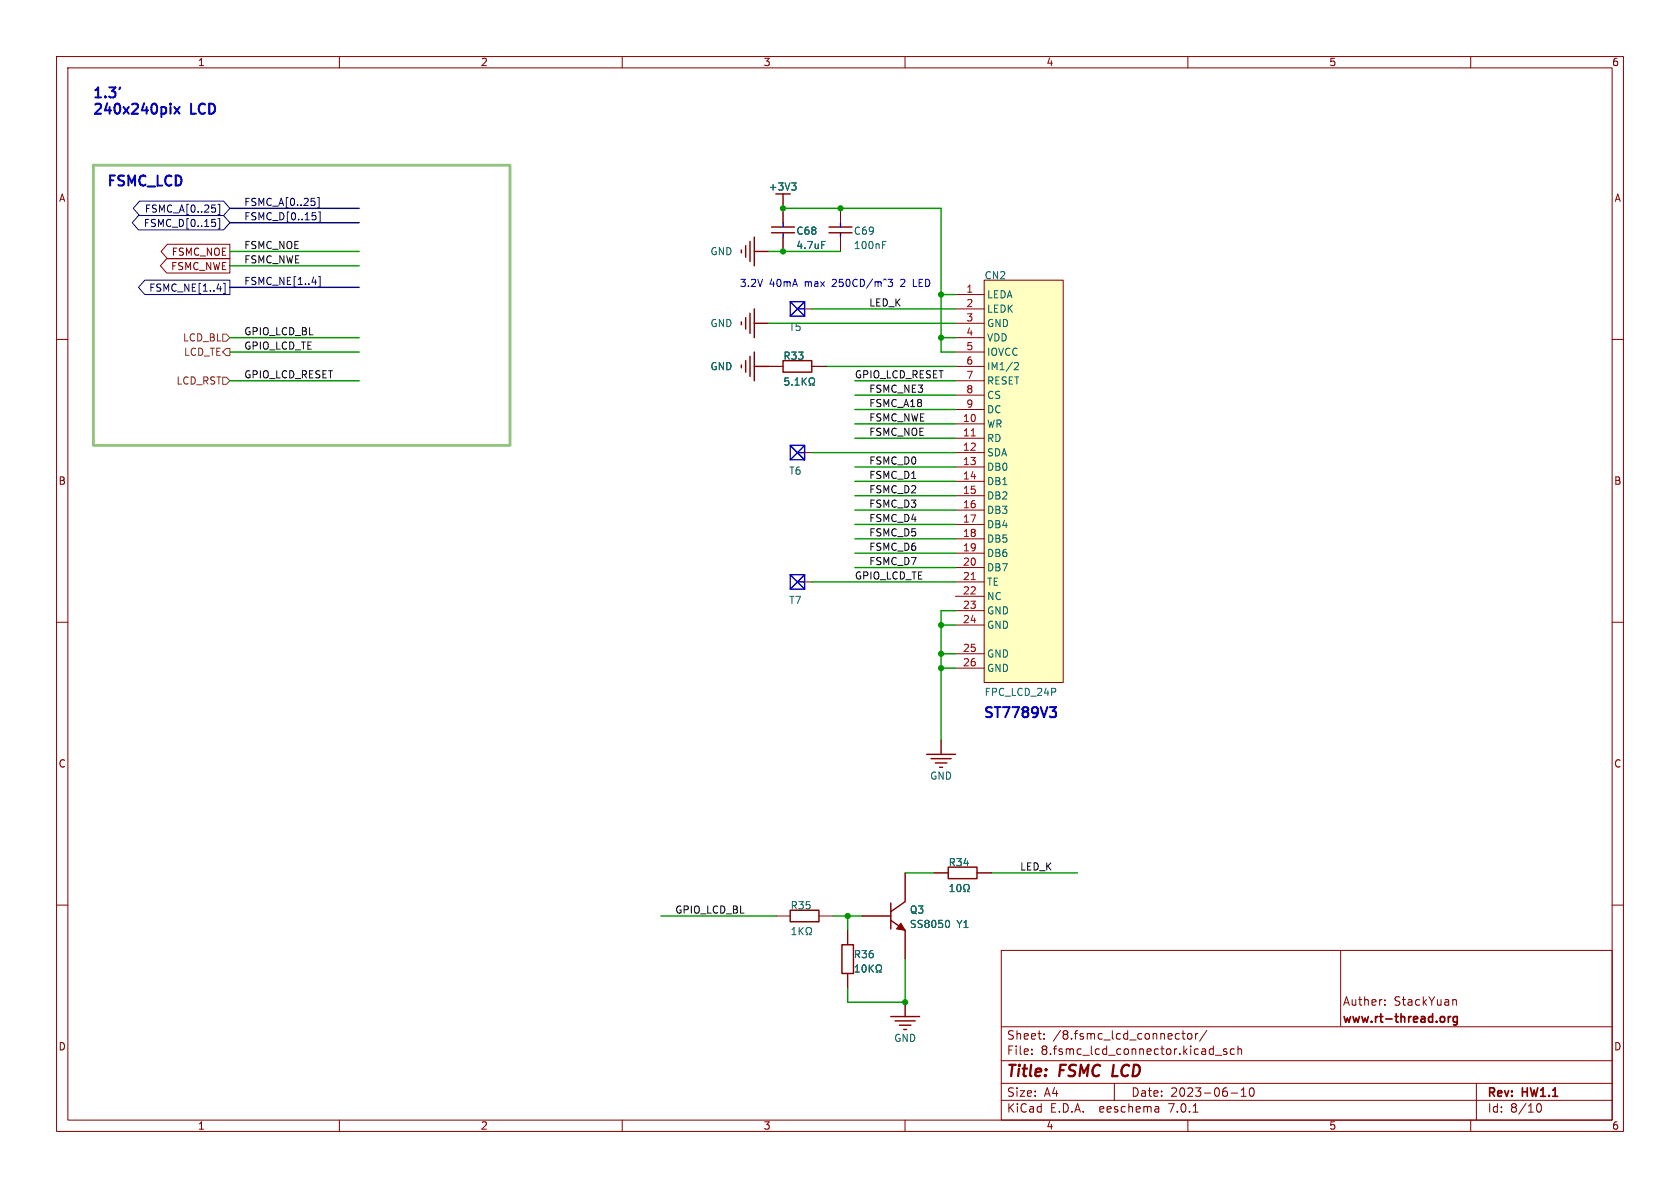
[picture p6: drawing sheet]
<svg xmlns="http://www.w3.org/2000/svg" width="297mm" height="210mm" viewBox="0 0 297 210" stroke-linecap="round" stroke-linejoin="round" font-family="sans-serif">
<defs><g id="words">
<g font-size="2.8" fill="#840000">
<text x="178" y="190.8">Title:</text>
<text x="187.4" y="190.8">FSMC LCD</text>
</g>
<g font-size="2.5" fill="#0000c2">
<text x="16.5" y="17.4">1.3'</text>
<text x="16.5" y="20.3">240x240pix</text>
<text x="33.9" y="20.3">LCD</text>
<text x="19" y="33">FSMC_LCD</text>
<text x="174" y="127">ST7789V3</text>
</g>
<g font-size="2.1" fill="#840000">
<text x="237.4" y="177.9">Auther:</text>
<text x="246.4" y="177.9">StackYuan</text>
<text x="178" y="183.9">Sheet:</text>
<text x="186.2" y="183.9">/8.fsmc_lcd_connector/</text>
<text x="237.4" y="181.1">www.rt-thread.org</text>
<text x="178" y="186.6">File:</text>
<text x="184" y="186.6">8.fsmc_lcd_connector.kicad_sch</text>
<text x="178" y="196.8">KiCad</text>
<text x="178" y="194">Size:</text>
<text x="184.6" y="194">A4</text>
<text x="185.7" y="196.8">E.D.A.</text>
<text x="194.4" y="196.8">eeschema</text>
<text x="200" y="194">Date:</text>
<text x="206.7" y="196.8">7.0.1</text>
<text x="206.9" y="194">2023-06-10</text>
<text x="263" y="194.2">Rev:</text>
<text x="263" y="196.8">Id:</text>
<text x="267" y="196.8">8/10</text>
<text x="269.2" y="194.2">HW1.1</text>
</g>
<g font-size="1.8" fill="#840000">
<text x="35" y="11.8">1</text>
<text x="85" y="11.8">2</text>
<text x="135" y="11.8">3</text>
<text x="185" y="11.8">4</text>
<text x="235" y="11.8">5</text>
<text x="285" y="11.8">6</text>
<text x="10.4" y="35.8">A</text>
<text x="285.4" y="35.8">A</text>
<text x="30.1" y="47.9">FSMC_NWE</text>
<text x="30.2" y="45.4">FSMC_NOE</text>
<text x="10.3" y="85.8">B</text>
<text x="285.3" y="85.8">B</text>
<text x="10.3" y="135.8">C</text>
<text x="285.3" y="135.8">C</text>
<text x="10.3" y="185.8">D</text>
<text x="285.3" y="185.8">D</text>
<text x="35" y="199.8">1</text>
<text x="85" y="199.8">2</text>
<text x="135" y="199.8">3</text>
<text x="185" y="199.8">4</text>
<text x="235" y="199.8">5</text>
<text x="285" y="199.8">6</text>
</g>
<g font-size="1.8" fill="#006464">
<text x="135.8" y="33.8">+3V3</text>
<text x="140.7" y="41.6">C68</text>
<text x="150.9" y="41.6">C69</text>
<text x="125.5" y="45.3">GND</text>
<text x="140.7" y="44.2">4.7uF</text>
<text x="150.9" y="44.2">100nF</text>
<text x="174" y="49.5">CN2</text>
<text x="174.5" y="52.9">LEDA</text>
<text x="125.5" y="58">GND</text>
<text x="139.5" y="58.7">T5</text>
<text x="174.5" y="55.4">LEDK</text>
<text x="174.5" y="58">GND</text>
<text x="125.5" y="65.6">GND</text>
<text x="138.4" y="63.7">R33</text>
<text x="174.5" y="60.5">VDD</text>
<text x="174.5" y="63.1">IOVCC</text>
<text x="174.5" y="65.6">IM1/2</text>
<text x="174.5" y="68.1">RESET</text>
<text x="174.5" y="70.7">CS</text>
<text x="174.5" y="75.8">WR</text>
<text x="174.5" y="73.2">DC</text>
<text x="174.5" y="78.3">RD</text>
<text x="174.5" y="80.8">SDA</text>
<text x="174.5" y="83.4">DB0</text>
<text x="139.5" y="84.1">T6</text>
<text x="174.5" y="85.9">DB1</text>
<text x="174.5" y="88.5">DB2</text>
<text x="174.5" y="91">DB3</text>
<text x="174.5" y="93.5">DB4</text>
<text x="174.5" y="96.1">DB5</text>
<text x="174.5" y="98.6">DB6</text>
<text x="174.5" y="101.2">DB7</text>
<text x="139.5" y="106.9">T7</text>
<text x="174.5" y="103.7">TE</text>
<text x="174.5" y="106.2">NC</text>
<text x="174.5" y="108.8">GND</text>
<text x="174.5" y="111.3">GND</text>
<text x="174.5" y="116.4">GND</text>
<text x="174.5" y="118.9">GND</text>
<text x="174" y="123.2">FPC_LCD_24P</text>
<text x="164.4" y="138">GND</text>
<text x="167.6" y="153.3">R34</text>
<text x="139.7" y="160.9">R35</text>
<text x="160.8" y="161.7">Q3</text>
<text x="160.8" y="164.2">SS8050</text>
<text x="169.1" y="164.2">Y1</text>
<text x="150.9" y="169.5">R36</text>
<text x="158" y="184.3">GND</text>
</g>
<g font-size="1.8" fill="#000084">
<text x="25.3" y="40.3">FSMC_D[0..15]</text>
<text x="25.5" y="37.7">FSMC_A[0..25]</text>
<text x="43.2" y="39">FSMC_D[0..15]</text>
<text x="43.2" y="36.5">FSMC_A[0..25]</text>
<text x="26.2" y="51.7">FSMC_NE[1..4]</text>
<text x="43.2" y="50.5">FSMC_NE[1..4]</text>
</g>
<g font-size="1.8" fill="#0f0f0f">
<text x="43.2" y="44.1">FSMC_NOE</text>
<text x="43.2" y="46.6">FSMC_NWE</text>
<text x="43.2" y="59.3">GPIO_LCD_BL</text>
<text x="153.7" y="54.3">LED_K</text>
<text x="43.2" y="61.9">GPIO_LCD_TE</text>
<text x="43.2" y="67">GPIO_LCD_RESET</text>
<text x="151.1" y="67">GPIO_LCD_RESET</text>
<text x="153.7" y="69.5">FSMC_NE3</text>
<text x="153.7" y="77.1">FSMC_NOE</text>
<text x="153.7" y="74.6">FSMC_NWE</text>
<text x="153.7" y="72">FSMC_A18</text>
<text x="153.7" y="82.2">FSMC_D0</text>
<text x="153.7" y="89.8">FSMC_D3</text>
<text x="153.7" y="84.7">FSMC_D1</text>
<text x="153.7" y="87.3">FSMC_D2</text>
<text x="153.7" y="92.4">FSMC_D4</text>
<text x="153.7" y="94.9">FSMC_D5</text>
<text x="153.7" y="100">FSMC_D7</text>
<text x="153.7" y="97.4">FSMC_D6</text>
<text x="151.1" y="102.5">GPIO_LCD_TE</text>
<text x="180.3" y="154">LED_K</text>
<text x="119.4" y="161.6">GPIO_LCD_BL</text>
</g>
<g font-size="1.8" fill="#0000c2">
<text x="130.8" y="50.8">3.2V</text>
<text x="136" y="50.8">40mA</text>
<text x="142.3" y="50.8">max</text>
<text x="147.3" y="50.8">250CD/m^3</text>
<text x="159.5" y="50.8">2</text>
<text x="161.8" y="50.8">LED</text>
</g>
<g font-size="1.8" fill="#a90000">
<text x="170.8" y="51.8">1</text>
<text x="170.8" y="54.4">2</text>
<text x="170.8" y="56.9">3</text>
<text x="170.8" y="59.4">4</text>
<text x="170.8" y="62">5</text>
<text x="170.8" y="64.5">6</text>
<text x="170.8" y="67.1">7</text>
<text x="170.8" y="69.6">8</text>
<text x="170.2" y="74.7">10</text>
<text x="170.2" y="77.2">11</text>
<text x="170.8" y="72.1">9</text>
<text x="170.2" y="79.8">12</text>
<text x="170.2" y="82.3">13</text>
<text x="170.2" y="84.8">14</text>
<text x="170.2" y="87.4">15</text>
<text x="170.2" y="89.9">16</text>
<text x="170.2" y="92.5">17</text>
<text x="170.2" y="95">18</text>
<text x="170.2" y="97.5">19</text>
<text x="170.2" y="100.1">20</text>
<text x="170.2" y="102.6">21</text>
<text x="170.2" y="105.2">22</text>
<text x="170.2" y="107.7">23</text>
<text x="170.2" y="110.2">24</text>
<text x="170.2" y="115.3">25</text>
<text x="170.2" y="117.9">26</text>
</g>
<g font-size="1.8" fill="#725600">
<text x="32.2" y="60.5">LCD_BL</text>
<text x="32.4" y="63.1">LCD_TE</text>
<text x="31.1" y="68.1">LCD_RST</text>
</g>
</g></defs>
<g fill="none" stroke="#840000" stroke-width=".18">
<path d="M10 10h277v190h-277zM12 12h273v186h-273zM60 10v2M110 10v2M160 10v2M210 10v2M260 10v2M138.4 36.8v2.6M148.6 36.8v2.6M10 60h2M29.5 45.7h11.1v2.6h-11.1l-1.1-1.3zM29.6 43.2h11v2.5h-11l-1.1-1.2z"/>
<path d="M138.4 41.9v2.6M142.2 54.6h1.3M148.6 41.9v2.6M168.9 54.6h5.1M168.9 52.1h5.1M168.9 57.2h5.1M168.9 59.7h5.1M174 49.5h14v71.2h-14zM285 60h2M135.9 64.8h2.5M143.5 64.8h2.5M168.9 64.8h5.1"/>
<path d="M168.9 74.9h5.1M168.9 77.5h5.1M168.9 62.2h5.1M168.9 67.3h5.1M168.9 69.9h5.1M168.9 72.4h5.1M142.2 80h1.3M168.9 80h5.1M168.9 82.6h5.1M168.9 85.1h5.1M168.9 87.6h5.1M168.9 90.2h5.1"/>
<path d="M168.9 92.7h5.1M168.9 95.3h5.1M168.9 97.8h5.1M10 110h2M142.2 102.9h1.3M168.9 100.3h5.1M168.9 102.9h5.1M168.9 105.4h5.1M168.9 108h5.1M168.9 110.5h5.1M168.9 115.6h5.1M168.9 118.1h5.1"/>
<path d="M285 110h2M10 160h2M160 154.3v5.1M165.1 154.3h2.5M172.7 154.3h2.6M285 160h2M137.2 161.9h2.5M144.8 161.9h2.5M149.9 164.5v2.5M149.9 172.1v2.5M152.4 161.9h5.1M160 164.5v5"/>
<path d="M177 168h108v30h-108zM237 168v13.4M244.8 177.6v.1M244.8 176.8v.1M257 176.7l.4 .1 .1 .1v.8M60 198v2M110 198v2M160 198v2M177 194.5h108M177 191.5h108M177 187.5h108M177 181.5h108"/>
<path d="M182.4 186.3v.1M182.4 185.5v.1M184.6 183.6v.1M184.6 182.8v.1M197 191.5v3M204.6 195.6l.3 .2v.8M204.9 196.5l-.5 .1M204.9 196h-.5M208.4 182.7l.1 .1M208.5 183.6l-.1 .1M208.9 182.7h.6M209.1 182.2v1.3l.4 .2"/>
<path d="M210 198v2M210 182.8l.2-.1 .4 .1 .1 .6-.1 .2-.4 .1-.2-.1zM210.9 196.6h.9M211.4 182.7v1M211.8 182.7l-.3 .1-.1 .2M213.4 182.1l-1.3 2M214.9 186.5h1.1M216.9 185.5l-.4-.1-.2 .2 .1 .2 .5 .2v.3h-.6M217.6 193.2h1.2M218.2 185.5l-.4-.1-.3 .3v.4l.1 .2h.6M218.9 185.5l.2-.1 .3 .1 .1 .9M218.9 184.9v1.5"/>
<path d="M219.4 193.8h.9M219.4 192.7l.5-.4v1.5M221 192.4l.2-.1a.81 .81 0 0 1 .6 .6 .81 .81 0 0 1-.3 .8l-.1 .1a.81 .81 0 0 1-.4-1.4zM260 198v2M261 191.5v6.5M271.7 195.4l.3-.3a.81 .81 0 0 1 .6 .6 .81 .81 0 0 1-.3 .8l-.3 .1-.3-.3"/>
</g>
<path d="M256 179.7v1M256.5 179.7l-.3 .1-.2 .2M257.6 179.8l-.4-.1-.3 .3v.4l.1 .2h.6M257.6 179.7v1.2l-.3 .3-.3-.1" fill="none" stroke="#840000" stroke-width=".3"/>
<g fill="none" stroke="#840000" stroke-width=".25">
<path d="M138.4 34.3v2.5M131.1 44.2v.5M131.1 56.9v.5M131.8 43.4v2.1M131.8 56.1v2.1M132.6 42.7v3.5M132.6 55.4v3.5M133.3 41.9v5.1M133.3 54.6v5.1M133.3 57.2h2.6M133.3 44.5h2.6M136.4 40.1h4.1"/>
<path d="M136.4 41.1h4.1M146.6 40.1h4M146.6 41.1h4M131.1 64.5v.5M131.8 63.8v2M132.6 63v3.5M133.3 62.2v5.1M133.3 64.8h2.6M138.4 63.8h5.1v2h-5.1zM163.8 133.4h5.1M164.6 134.1h3.5M165.4 134.9h2"/>
<path d="M166.1 135.6h.5M166.4 130.8v2.6M157.5 159.6v4.6M160 159.4l-2.5 1.8M167.6 153.3h5.1v2h-5.1zM139.7 160.9h5.1v2h-5.1zM148.8 167h2.1v5.1h-2.1zM157.5 179.7h5.1M157.5 162.7l2.5 1.8M160 177.2v2.5M158.2 180.5h3.6M159 181.2h2"/>
<path d="M159.8 182h.5"/>
</g>
<g fill="none" stroke="#006464" stroke-width=".18">
<path d="M139.9 32.3h.8l-.4 .5M140.5 32.8l.2 .3v.3l-.2 .2M145.3 42.7h.6M156 42.7h.6M139.4 66.8h-.6l-.1 .6 .2-.1 .4 .1 .2 .1-.1 .5-.2 .1-.5-.1M140 68v.1M140.6 68.1h.7M140.6 67.2l.3-.4v1.3M141.8 66.8v1.3M142 67.4l.6 .7M142.6 66.8l-.8 .7M143 68.1h.3v-.3a.54 .54 0 0 1-.2-.7 .54 .54 0 0 1 .7-.2 .58 .58 0 0 1-.1 .9v.3h.3"/>
<path d="M179.4 64.1h.4l.3 .4-.8 .9h.8M168 156.7l.3-.4v1.3M168 157.6h.7M169.3 156.4l.2-.1a.68 .68 0 0 1 .4 .7 .68 .68 0 0 1-.4 .6 .84 .84 0 0 1-.2-1.2zM170.4 157.6h.3v-.2a.54 .54 0 0 1-.3-.8 .54 .54 0 0 1 .8-.2 .58 .58 0 0 1-.2 1v.2h.3M140 165.2h.7M140 164.3l.4-.3v1.2M141.3 164v1.2M141.5 164.5l.5 .7M142 164l-.7 .7M142.5 165.2h.3v-.2a.54 .54 0 0 1-.3-.7 .54 .54 0 0 1 .8-.3 .58 .58 0 0 1-.1 1v.2h.3M151.2 171.8h.7"/>
<path d="M151.2 170.9l.4-.3v1.2M152.5 170.7l.2-.1a.68 .68 0 0 1 .4 .6 .68 .68 0 0 1-.4 .6l-.2-.1-.1-.3zM153.7 170.6v1.2M153.9 171.1l.5 .7M154.4 170.6l-.7 .7M154.9 171.8h.3v-.2a.54 .54 0 0 1-.3-.7 .54 .54 0 0 1 .8-.3 .58 .58 0 0 1-.2 1v.2h.3M167.6 162.7a.79 .79 0 0 1 0 1.3"/>
</g>
<g fill="none" stroke="#00f" stroke-width=".25">
<path d="M138.4 39.4v.7M148.6 39.4v.7M138.4 41.1v.8M139.7 53.3h2.5v2.6h-2.5zM139.7 53.3l2.5 2.6M141 54.6h1.2M142.2 53.3l-2.5 2.6M148.6 41.1v.8M139.7 78.7h2.5v2.6h-2.5zM139.7 78.7l2.5 2.6M142.2 78.7l-2.5 2.6M141 80h1.2"/>
<path d="M139.7 101.6h2.5v2.5h-2.5zM139.7 101.6l2.5 2.5M141 102.9h1.2M142.2 101.6l-2.5 2.5"/>
</g>
<path d="M174 49.5h14v71.2h-14z" fill="#ffffc2" stroke="#ffffc2" stroke-width=".18"/>
<path d="M171.7 77.1h.7M171.7 102.5h.7" fill="none" stroke="#a90000" stroke-width=".18"/>
<path d="M159.3 163.2l.7 1.3-1.5-.3z" fill="#840000" stroke="#840000" stroke-width=".18"/>
<path d="M39.4 59.1h.6l.6 .6-.6 .6h-.6zM39.4 62.2l.6-.6h.6v1.3h-.6zM39.4 66.7h.6l.6 .6-.6 .6h-.6z" fill="none" stroke="#725600" stroke-width=".18"/>
<g fill="none" stroke="#000084" stroke-width=".18">
<path d="M24.5 38.1h15l1.1 1.3-1.1 1.2h-15l-1.1-1.2zM24.7 35.6h14.8l1.1 1.2-1.1 1.3h-14.8l-1.1-1.3zM37.5 38.8h.6M37.9 39.3l.2 .2v.3l-.2 .2M38.1 36.8v.6M38.5 38.7h.3v1.8h-.3M38.5 36.1h.3v1.8h-.3M55.8 38.2v.5M56.1 34.9h.3v1.8h-.3M56.3 37.5h.3v1.8h-.3M25.6 49.5h15v2.6h-15l-1.1-1.3zM39.5 50.1h.3v1.8h-.3"/>
<path d="M56.3 48.9h.3v1.8h-.3"/>
</g>
<path d="M30.8 18.9l.9 1.2M31.7 18.9l-.9 1.2M185.6 125h1.1l-.6 .7M186.4 125.7l.3 .3v.4l-.3 .4" fill="none" stroke="#0000c2" stroke-width=".36"/>
<path d="M157 49.4h.8l-.4 .5 .3 .1v.5l-.2 .1h-.4" fill="none" stroke="#0000c2" stroke-width=".18"/>
<path d="M16.5 29.2h73.7v49.5h-73.7z" fill="none" stroke="#93c47d" stroke-width=".51"/>
<path d="M40.6 39.4h22.9M40.6 36.8h22.9M40.6 50.8h22.9" fill="none" stroke="#000084" stroke-width=".25"/>
<g fill="none" stroke="#009600" stroke-width=".25">
<path d="M138.4 36.8h28v25.4h2.5M40.6 44.5h22.9M40.6 47h22.9M40.6 59.7h22.9M135.9 44.5h12.7M135.9 57.2h33M143.5 54.6h25.4M166.4 59.7h2.5M166.4 52.1h2.5M40.6 67.3h22.9M40.6 62.2h22.9M146 64.8h22.9"/>
<path d="M151.1 74.9h17.8M151.1 69.9h17.8M151.1 67.3h17.8M151.1 77.5h17.8M151.1 72.4h17.8M143.5 80h25.4M151.1 82.6h17.8M151.1 85.1h17.8M151.1 87.6h17.8M151.1 92.7h17.8M151.1 97.8h17.8M151.1 90.2h17.8"/>
<path d="M151.1 95.3h17.8M143.5 102.9h25.4M151.1 100.3h17.8M166.4 115.6h2.5M166.4 118.1h2.5M166.4 110.5h2.5M168.9 108h-2.5v22.8M160 154.3h5.1M175.3 154.3h15.2M116.8 161.9h20.4M147.3 161.9h5.1M149.9 161.9v2.6"/>
<path d="M160 169.5v7.7h-10.1v-2.6"/>
</g>
<g fill="#009600" stroke="#009600" stroke-width=".18">
<circle cx="166.4" cy="110.5" r=".46"/>
<circle cx="138.4" cy="36.8" r=".46"/>
<circle cx="138.4" cy="44.5" r=".46"/>
<circle cx="148.6" cy="36.8" r=".46"/>
<circle cx="166.4" cy="59.7" r=".46"/>
<circle cx="166.4" cy="52.1" r=".46"/>
<circle cx="166.4" cy="118.1" r=".46"/>
<circle cx="166.4" cy="115.6" r=".46"/>
<circle cx="149.9" cy="161.9" r=".46"/>
<circle cx="160" cy="177.2" r=".46"/>
</g>
<use href="#words"/>
</svg>
